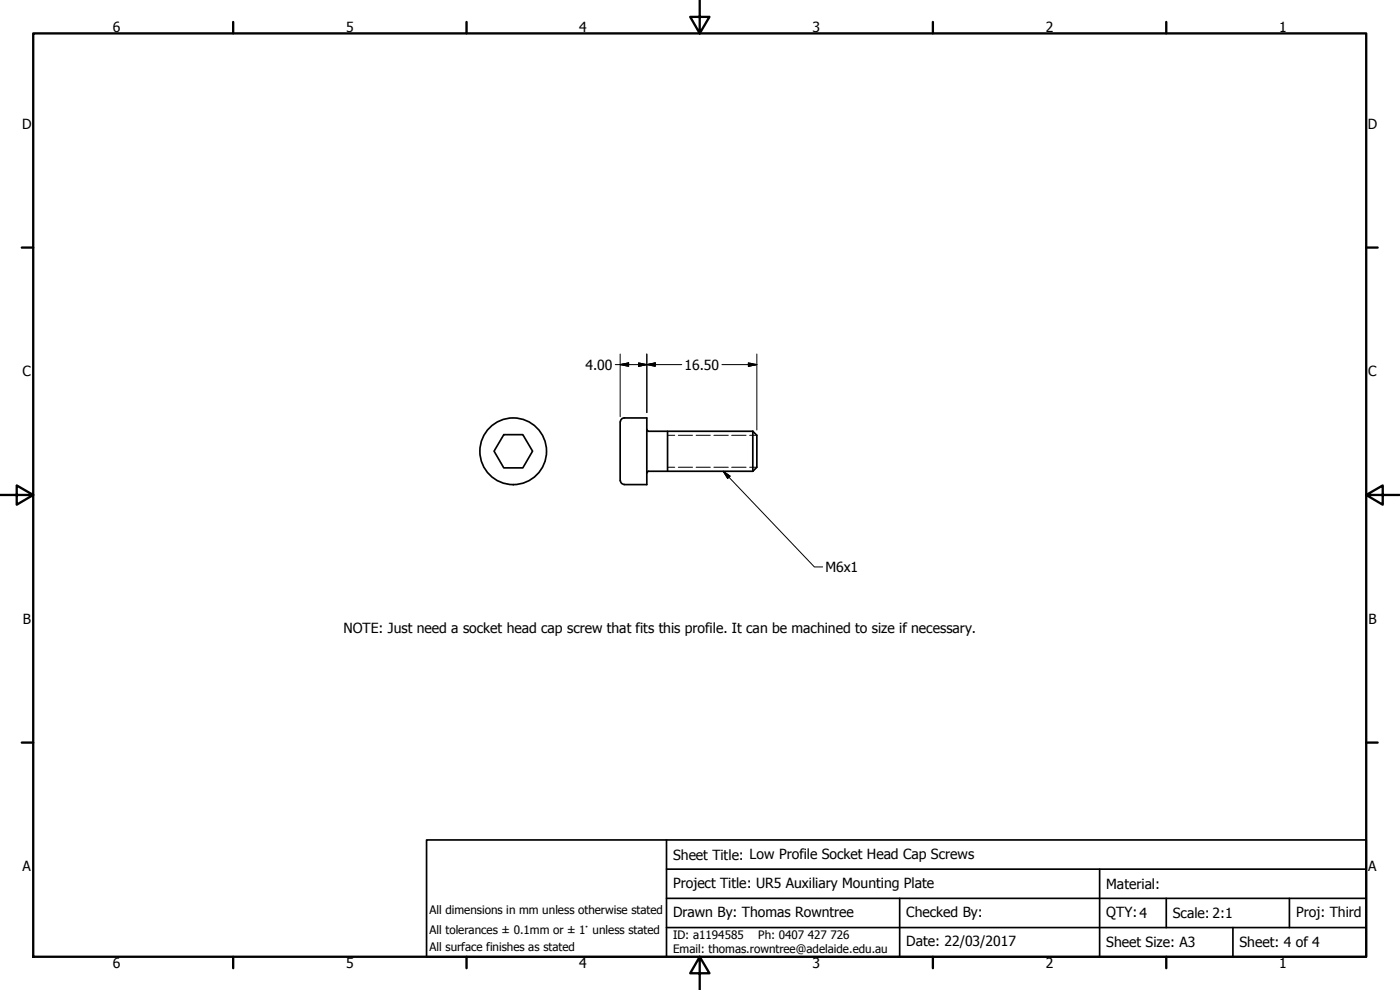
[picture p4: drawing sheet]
<svg xmlns="http://www.w3.org/2000/svg" width="420mm" height="297mm" viewBox="0 0 420 297" stroke-linecap="round" stroke-linejoin="round" font-family="sans-serif">
<defs><g id="words">
<g font-size="4.2">
<text x="33.8" y="9.6">6</text>
<text x="103.9" y="9.6">5</text>
<text x="173.9" y="9.6">4</text>
<text x="243.8" y="9.6">3</text>
<text x="313.9" y="9.6">2</text>
<text x="383.9" y="9.6">1</text>
<text x="6.7" y="38.7">D</text>
<text x="410.5" y="38.7">D</text>
<text x="6.8" y="113">C</text>
<text x="175.7" y="110.9">4.00</text>
<text x="205.4" y="110.9">16.50</text>
<text x="410.7" y="113">C</text>
<text x="247.7" y="171.6">M6x1</text>
<text x="6.9" y="187.2">B</text>
<text x="103.1" y="189.8">NOTE: Just need a socket head cap screw that fits this profile. It can be machined to size if necessary.</text>
<text x="410.7" y="187.2">B</text>
<text x="202" y="258">Sheet Title: Low Profile Socket Head Cap Screws</text>
<text x="6.8" y="261.4">A</text>
<text x="410.7" y="261.4">A</text>
<text x="202" y="266.3">Project Title: UR5 Auxiliary Mounting Plate</text>
<text x="332" y="266.7">Material:</text>
<text x="202" y="275.1">Drawn By: Thomas Rowntree</text>
<text x="272" y="275.1">Checked By:</text>
<text x="332" y="275.1">QTY:4</text>
<text x="352" y="275.4">Scale: 2:1</text>
<text x="389" y="275.1">Proj: Third</text>
<text x="272" y="283.9">Date: 22/03/2017</text>
<text x="332" y="284.2">Sheet Size: A3</text>
<text x="372" y="284.2">Sheet: 4 of 4</text>
<text x="33.8" y="290.5">6</text>
<text x="103.9" y="290.5">5</text>
<text x="173.9" y="290.5">4</text>
<text x="243.8" y="290.5">3</text>
<text x="313.9" y="290.5">2</text>
<text x="383.9" y="290.5">1</text>
</g>
<g font-size="3.5">
<text x="128.9" y="274.4">All dimensions in mm unless otherwise stated</text>
<text x="128.9" y="280.3">All tolerances ± 0.1mm or ± 1° unless stated</text>
<text x="202" y="281.8">ID: a1194585</text>
<text x="227.5" y="281.8">Ph: 0407</text>
<text x="242.4" y="281.8">427</text>
<text x="249.2" y="281.8">726</text>
<text x="128.9" y="285.5">All surface finishes as stated</text>
<text x="202" y="286">Email: thomas.rowntree@adelaide.edu.au</text>
</g>
</g></defs>
<!-- layer: Visible (ANSI) -->
<g fill="none" stroke="#000" stroke-width=".51">
<path d="M151.2 130.4h5.7l2.9 5-2.9 5h-5.7l-2.9-5zM194.2 128.9l.5 .5h31.2M200.3 129.4v12M225.9 129.4v12M225.9 129.4l1.2 1.2v9.6l-1.2 1.2M186.1 144.2l.1-18 .5-.6 .6-.2h6.8v20h-6.8M186.2 144.2l.2 .7 1 .4M225.9 141.4h-31.2l-.5 .5"/>
<circle cx="154" cy="135.4" r="10"/>
</g>
<!-- layer: Title (ANSI) -->
<g fill="none" stroke="#000" stroke-width=".3">
<path d="M200.3 130.6h2.2M203.6 130.6h4.2M208.9 130.6h4.3M214.2 130.6h4.4M219.6 130.6h4.3M225 130.6h2.1M200.3 140.2h2.2M203.6 140.2h4.2M208.9 140.2h4.3M214.2 140.2h4.4M217 141.4l2.1 1.5-.7 .7zM217 141.4l27.4 28.7h2.5"/>
<path d="M219.6 140.2h4.3M225 140.2h2.1"/>
</g>
<!-- layer: Symbol (ANSI) -->
<g fill="none" stroke="#000" stroke-width=".7">
<path d="M10 10h400v277.1h-400zM70 6.6v3.4M140 6.6v3.4M210 0v10l-2.9-4.9h5.8l-2.9 4.9M280 6.6v3.4M350 6.6v3.4M6.5 74.3h3.5M410 74.3h3.4M0 148.5h10l-5-2.8v5.7l5-2.9M410 148.5l5 2.9v-5.7l-5 2.8h10M6.5 222.8h3.5M410 222.8h3.4"/>
<path d="M70 287.1v3.4M140 287.1v3.4M210 287.1l2.9 4.9h-5.8l2.9-4.9v9.9M280 287.1v3.4M350 287.1v3.4"/>
</g>
<!-- layer: Border (ANSI) -->
<path d="M128 252h282v35.1h-282zM200 252v8.8M200 278.3h210M200 269.5h210M270 269.5v17.6M330 260.8v26.3M350 269.5v8.8M370 278.3v8.8M387 269.5v8.8M410 260.8h-210v26.3" fill="none" stroke="#000" stroke-width=".51"/>
<!-- layer: Title (ANSI) -->
<path d="M217 141.4l2.1 1.5zM217 141.4l2.1 1.5-.7 .7z" fill="#000" stroke="#000" stroke-width=".3"/>
<!-- layer: Section Line (ANSI) -->
<path d="M184.7 109.4h19.9M186.1 109.4l2.6-.5v1zM186.1 106.2v18.8M191.6 108.9l2.5 .5-2.5 .5zM194.1 109.4l2.6-.5v1zM194.1 106.2v17.6M216.7 109.4h10.4M224.6 108.9l2.5 .5-2.5 .5zM227.1 106.2v22.8" fill="none" stroke="#000" stroke-width=".3"/>
<path d="M186.1 109.4l2.6-.5zM186.1 109.4l2.6-.5v1zM191.6 109.9l2.5-.5zM191.6 108.9l2.5 .5-2.5 .5zM194.1 109.4l2.6-.5zM194.1 109.4l2.6-.5v1zM224.6 109.9l2.5-.5zM224.6 108.9l2.5 .5-2.5 .5z" fill="#000" stroke="#000" stroke-width=".3"/>
<use href="#words"/>
</svg>
